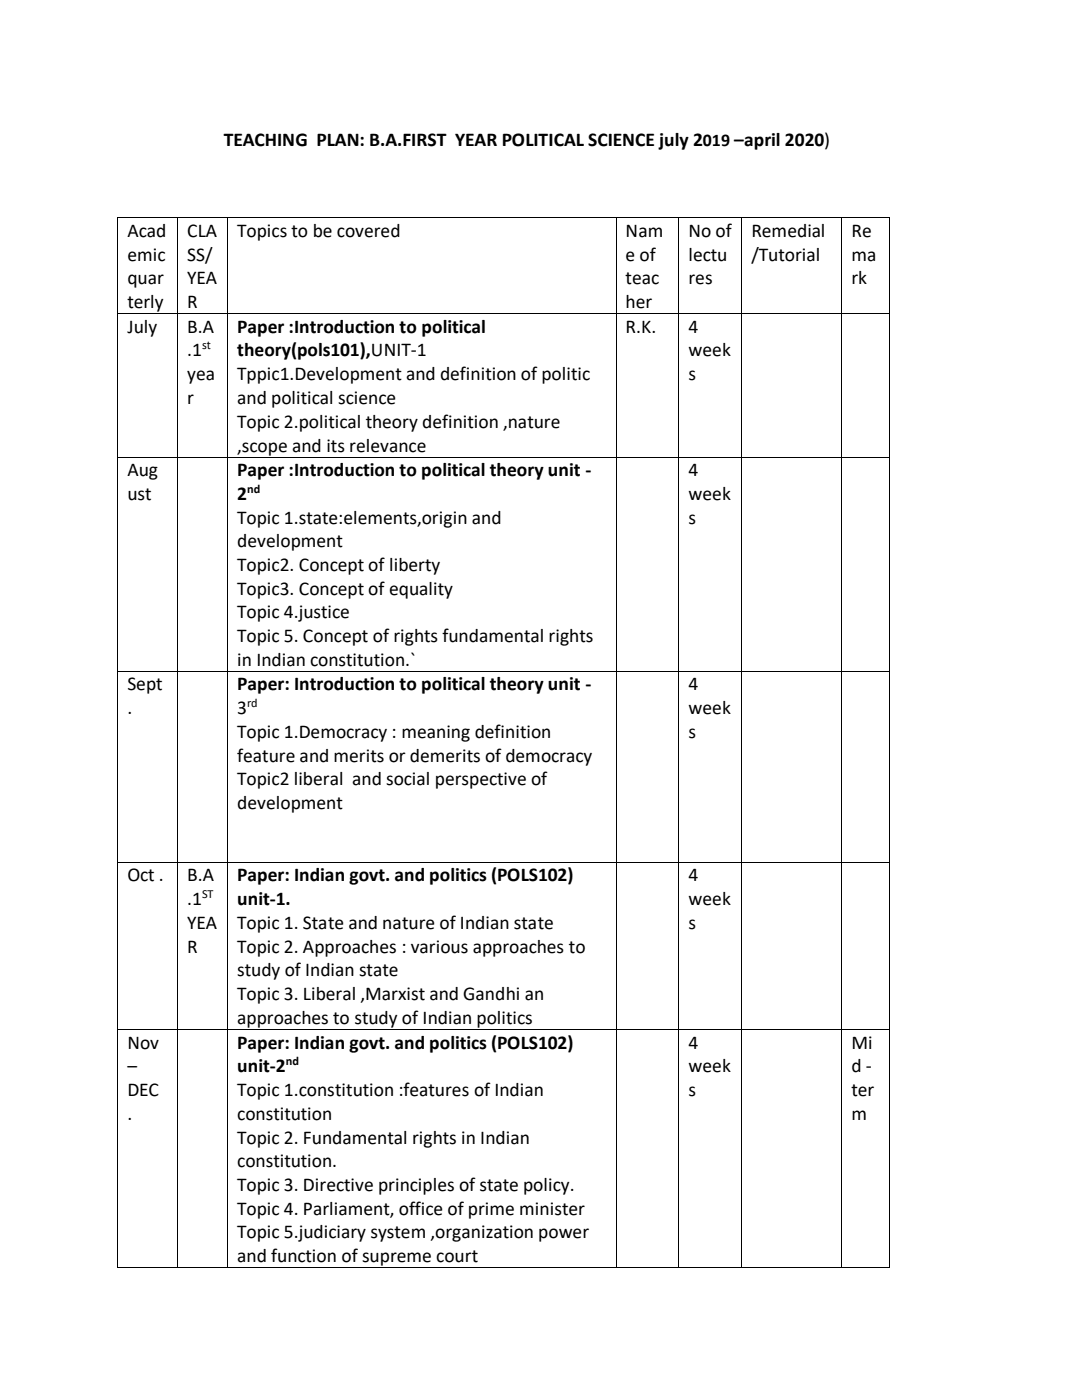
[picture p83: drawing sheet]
<svg xmlns="http://www.w3.org/2000/svg" width="216mm" height="279mm" viewBox="0 0 216 279" stroke-linecap="round" stroke-linejoin="round" font-family="sans-serif">
<defs><g id="words">
<g font-size="3.9">
<text x="44.6" y="29.1">TEACHING PLAN: B.A.FIRST YEAR POLITICAL SCIENCE july 2019 –april 2020)</text>
<text x="25.4" y="47.3">Acad</text>
<text x="37.4" y="47.3">CLA</text>
<text x="47.3" y="47.3">Topics to be covered</text>
<text x="124.8" y="47.3">Nam</text>
<text x="137.4" y="47.3">No of</text>
<text x="149.9" y="47.3">Remedial</text>
<text x="169.9" y="47.3">Re</text>
<text x="25.4" y="52">emic</text>
<text x="37.4" y="52">SS/</text>
<text x="124.8" y="52">e of</text>
<text x="137.4" y="52">lectu</text>
<text x="149.9" y="52">/Tutorial</text>
<text x="169.9" y="52">ma</text>
<text x="25.4" y="56.7">quar</text>
<text x="37.4" y="56.7">YEA</text>
<text x="124.8" y="56.7">teac</text>
<text x="137.4" y="56.7">res</text>
<text x="169.9" y="56.7">rk</text>
<text x="25.4" y="61.5">terly</text>
<text x="37.4" y="61.5">R</text>
<text x="124.8" y="61.5">her</text>
<text x="25.4" y="66.4">July</text>
<text x="37.4" y="66.4">B.A</text>
<text x="37.4" y="71.1">.1</text>
<text x="47.3" y="66.4">Paper :Introduction to political</text>
<text x="47.3" y="71.1">theory(pols101),UNIT-1</text>
<text x="124.8" y="66.4">R.K.</text>
<text x="137.4" y="66.4">4</text>
<text x="137.4" y="71.1">week</text>
<text x="37.4" y="75.9">yea</text>
<text x="47.3" y="75.9">Tppic1.Development and definition of politic</text>
<text x="137.4" y="75.9">s</text>
<text x="37.4" y="80.6">r</text>
<text x="47.3" y="80.6">and political science</text>
<text x="47.3" y="85.4">Topic 2.political theory definition ,nature</text>
<text x="25.4" y="95">Aug</text>
<text x="47.3" y="90.1">,scope and its relevance</text>
<text x="47.3" y="95">Paper :Introduction to political theory unit -</text>
<text x="137.4" y="95">4</text>
<text x="25.4" y="99.8">ust</text>
<text x="47.3" y="99.8">2</text>
<text x="137.4" y="99.8">week</text>
<text x="47.3" y="104.5">Topic 1.state:elements,origin and</text>
<text x="137.4" y="104.5">s</text>
<text x="47.3" y="109.3">development</text>
<text x="47.3" y="113.9">Topic2. Concept of liberty</text>
<text x="47.3" y="118.7">Topic3. Concept of equality</text>
<text x="47.3" y="123.4">Topic 4.justice</text>
<text x="47.3" y="128.1">Topic 5. Concept of rights fundamental rights</text>
<text x="25.4" y="137.8">Sept</text>
<text x="47.3" y="132.9">in Indian constitution.`</text>
<text x="47.3" y="137.8">Paper: Introduction to political theory unit -</text>
<text x="137.4" y="137.8">4</text>
<text x="25.4" y="142.5">.</text>
<text x="47.3" y="142.5">3</text>
<text x="137.4" y="142.5">week</text>
<text x="47.3" y="147.3">Topic 1.Democracy : meaning definition</text>
<text x="137.4" y="147.3">s</text>
<text x="47.3" y="152">feature and merits or demerits of democracy</text>
<text x="47.3" y="156.8">Topic2 liberal and social perspective of</text>
<text x="47.3" y="161.5">development</text>
<text x="25.4" y="175.9">Oct .</text>
<text x="37.4" y="175.9">B.A</text>
<text x="47.3" y="175.9">Paper: Indian govt. and politics (POLS102)</text>
<text x="137.4" y="175.9">4</text>
<text x="37.4" y="180.6">.1</text>
<text x="37.4" y="185.4">YEA</text>
<text x="47.3" y="180.6">unit-1.</text>
<text x="47.3" y="185.4">Topic 1. State and nature of Indian state</text>
<text x="137.4" y="180.6">week</text>
<text x="137.4" y="185.4">s</text>
<text x="37.4" y="190.1">R</text>
<text x="47.3" y="190.1">Topic 2. Approaches : various approaches to</text>
<text x="47.3" y="194.9">study of Indian state</text>
<text x="47.3" y="199.6">Topic 3. Liberal ,Marxist and Gandhi an</text>
<text x="25.4" y="209.3">Nov</text>
<text x="47.3" y="204.4">approaches to study of Indian politics</text>
<text x="47.3" y="209.3">Paper: Indian govt. and politics (POLS102)</text>
<text x="137.4" y="209.3">4</text>
<text x="169.9" y="209.3">Mi</text>
<text x="25.4" y="214">–</text>
<text x="47.3" y="214">unit-2</text>
<text x="137.4" y="214">week</text>
<text x="169.9" y="214">d -</text>
<text x="25.4" y="218.8">DEC</text>
<text x="47.3" y="218.8">Topic 1.constitution :features of Indian</text>
<text x="137.4" y="218.8">s</text>
<text x="169.9" y="218.8">ter</text>
<text x="25.4" y="223.5">.</text>
<text x="47.3" y="223.5">constitution</text>
<text x="169.9" y="223.5">m</text>
<text x="47.3" y="228.2">Topic 2. Fundamental rights in Indian</text>
<text x="47.3" y="232.9">constitution.</text>
<text x="47.3" y="237.6">Topic 3. Directive principles of state policy.</text>
<text x="47.3" y="242.4">Topic 4. Parliament, office of prime minister</text>
<text x="47.3" y="247.1">Topic 5.judiciary system ,organization power</text>
<text x="47.3" y="251.9">and function of supreme court</text>
</g>
<g font-size="2.5">
<text x="40.3" y="69.7">st</text>
<text x="49.3" y="98.3">nd</text>
<text x="49.3" y="141.1">rd</text>
<text x="40.3" y="179.2">ST</text>
<text x="57" y="212.6">nd</text>
</g>
</g></defs>
<g fill="#000">
<path d="M23.4 43.4h.1v.1h-.1z" fill-rule="evenodd"/>
<path d="M23.4 43.4h.1v.1h-.1z" fill-rule="evenodd"/>
<path d="M35.3 43.4h.2v.1h-.2z" fill-rule="evenodd"/>
<path d="M45.3 43.4h.2v.1h-.2z" fill-rule="evenodd"/>
<path d="M122.9 43.4h.2v.1h-.2z" fill-rule="evenodd"/>
<path d="M135.3 43.4h.2v.1h-.2z" fill-rule="evenodd"/>
<path d="M147.9 43.4h.2v.1h-.2z" fill-rule="evenodd"/>
<path d="M167.9 43.4h.1v.1h-.1z" fill-rule="evenodd"/>
<path d="M177.4 43.4h.1v.1h-.1z" fill-rule="evenodd"/>
<path d="M177.4 43.4h.1v.1h-.1z" fill-rule="evenodd"/>
<path d="M23.4 62.5h.1v.2h-.1z" fill-rule="evenodd"/>
<path d="M35.3 62.5h.2v.2h-.2z" fill-rule="evenodd"/>
<path d="M45.3 62.5h.2v.2h-.2z" fill-rule="evenodd"/>
<path d="M122.9 62.5h.2v.2h-.2z" fill-rule="evenodd"/>
<path d="M135.3 62.5h.2v.2h-.2z" fill-rule="evenodd"/>
<path d="M147.9 62.5h.2v.2h-.2z" fill-rule="evenodd"/>
<path d="M167.9 62.5h.1v.2h-.1z" fill-rule="evenodd"/>
<path d="M177.4 62.5h.1v.2h-.1z" fill-rule="evenodd"/>
<path d="M23.4 91.1h.1v.2h-.1z" fill-rule="evenodd"/>
<path d="M35.3 91.1h.2v.2h-.2z" fill-rule="evenodd"/>
<path d="M45.3 91.1h.2v.2h-.2z" fill-rule="evenodd"/>
<path d="M122.9 91.1h.2v.2h-.2z" fill-rule="evenodd"/>
<path d="M135.3 91.1h.2v.2h-.2z" fill-rule="evenodd"/>
<path d="M147.9 91.1h.2v.2h-.2z" fill-rule="evenodd"/>
<path d="M167.9 91.1h.1v.2h-.1z" fill-rule="evenodd"/>
<path d="M177.4 91.1h.1v.2h-.1z" fill-rule="evenodd"/>
<path d="M23.4 133.9h.1v.2h-.1z" fill-rule="evenodd"/>
<path d="M35.3 133.9h.2v.2h-.2z" fill-rule="evenodd"/>
<path d="M45.3 133.9h.2v.2h-.2z" fill-rule="evenodd"/>
<path d="M122.9 133.9h.2v.2h-.2z" fill-rule="evenodd"/>
<path d="M135.3 133.9h.2v.2h-.2z" fill-rule="evenodd"/>
<path d="M147.9 133.9h.2v.2h-.2z" fill-rule="evenodd"/>
<path d="M167.9 133.9h.1v.2h-.1z" fill-rule="evenodd"/>
<path d="M177.4 133.9h.1v.2h-.1z" fill-rule="evenodd"/>
<path d="M23.4 172h.1v.2h-.1z" fill-rule="evenodd"/>
<path d="M35.3 172h.2v.2h-.2z" fill-rule="evenodd"/>
<path d="M45.3 172h.2v.2h-.2z" fill-rule="evenodd"/>
<path d="M122.9 172h.2v.2h-.2z" fill-rule="evenodd"/>
<path d="M135.3 172h.2v.2h-.2z" fill-rule="evenodd"/>
<path d="M147.9 172h.2v.2h-.2z" fill-rule="evenodd"/>
<path d="M167.9 172h.1v.2h-.1z" fill-rule="evenodd"/>
<path d="M177.4 172h.1v.2h-.1z" fill-rule="evenodd"/>
<path d="M23.4 205.4h.1v.1h-.1z" fill-rule="evenodd"/>
<path d="M35.3 205.4h.2v.1h-.2z" fill-rule="evenodd"/>
<path d="M45.3 205.4h.2v.1h-.2z" fill-rule="evenodd"/>
<path d="M122.9 205.4h.2v.1h-.2z" fill-rule="evenodd"/>
<path d="M135.3 205.4h.2v.1h-.2z" fill-rule="evenodd"/>
<path d="M147.9 205.4h.2v.1h-.2z" fill-rule="evenodd"/>
<path d="M167.9 205.4h.1v.1h-.1z" fill-rule="evenodd"/>
<path d="M177.4 205.4h.1v.1h-.1z" fill-rule="evenodd"/>
<path d="M23.4 252.9h.1v.2h-.1z" fill-rule="evenodd"/>
<path d="M23.4 252.9h.1v.2h-.1z" fill-rule="evenodd"/>
<path d="M35.3 252.9h.2v.2h-.2z" fill-rule="evenodd"/>
<path d="M45.3 252.9h.2v.2h-.2z" fill-rule="evenodd"/>
<path d="M122.9 252.9h.2v.2h-.2z" fill-rule="evenodd"/>
<path d="M135.3 252.9h.2v.2h-.2z" fill-rule="evenodd"/>
<path d="M147.9 252.9h.2v.2h-.2z" fill-rule="evenodd"/>
<path d="M167.9 252.9h.1v.2h-.1z" fill-rule="evenodd"/>
<path d="M177.4 252.9h.1v.2h-.1z" fill-rule="evenodd"/>
<path d="M177.4 252.9h.1v.2h-.1z" fill-rule="evenodd"/>
</g>
<g fill="none" stroke="#000" stroke-width=".2">
<path d="M23.5 43.5v19M23.5 43.4h11.8M35.4 43.5v19M35.5 43.4h9.8M45.4 43.5v19M45.5 43.4h77.4M123 43.5v19M123.1 43.4h12.2M135.4 43.5v19M135.5 43.4h12.4M148 43.5v19M148.1 43.4h19.8"/>
<path d="M168 43.5v19M168 43.4h9.4M177.4 43.5v19M23.5 62.7v28.4M23.5 62.6h11.8M35.4 62.7v28.4M35.5 62.6h9.8M45.4 62.7v28.4M45.5 62.6h77.4M123 62.7v28.4M123.1 62.6h12.2M135.4 62.7v28.4"/>
<path d="M135.5 62.6h12.4M148 62.7v28.4M148.1 62.6h19.8M168 62.7v28.4M168 62.6h9.4M177.4 62.7v28.4M23.5 91.3v42.6M23.5 91.2h11.8M35.4 91.3v42.6M35.5 91.2h9.8M45.4 91.3v42.6M45.5 91.2h77.4"/>
<path d="M123 91.3v42.6M123.1 91.2h12.2M135.4 91.3v42.6M135.5 91.2h12.4M148 91.3v42.6M148.1 91.2h19.8M168 91.3v42.6M168 91.2h9.4M177.4 91.3v42.6M23.5 134.1v37.9M23.5 134h11.8M35.4 134.1v37.9"/>
<path d="M35.5 134h9.8M45.4 134.1v37.9M45.5 134h77.4M123 134.1v37.9M123.1 134h12.2M135.4 134.1v37.9M135.5 134h12.4M148 134.1v37.9M148.1 134h19.8M168 134.1v37.9M168 134h9.4M177.4 134.1v37.9"/>
<path d="M23.5 172.2v33.2M23.5 172.1h11.8M35.4 172.2v33.2M35.5 172.1h9.8M45.4 172.2v33.2M45.5 172.1h77.4M123 172.2v33.2M123.1 172.1h12.2M135.4 172.2v33.2M135.5 172.1h12.4M148 172.2v33.2M148.1 172.1h19.8"/>
<path d="M168 172.2v33.2M168 172.1h9.4M177.4 172.2v33.2M23.5 205.5v47.4M23.5 205.5h11.8M35.4 205.5v47.4M35.5 205.5h9.8M45.4 205.5v47.4M45.5 205.5h77.4M123 205.5v47.4M123.1 205.5h12.2M135.4 205.5v47.4"/>
<path d="M135.5 205.5h12.4M148 205.5v47.4M148.1 205.5h19.8M168 205.5v47.4M168 205.5h9.4M177.4 205.5v47.4M23.5 253h11.8M35.5 253h9.8M45.5 253h77.4M123.1 253h12.2M135.5 253h12.4M148.1 253h19.8"/>
<path d="M168 253h9.4"/>
</g>
<use href="#words"/>
</svg>
